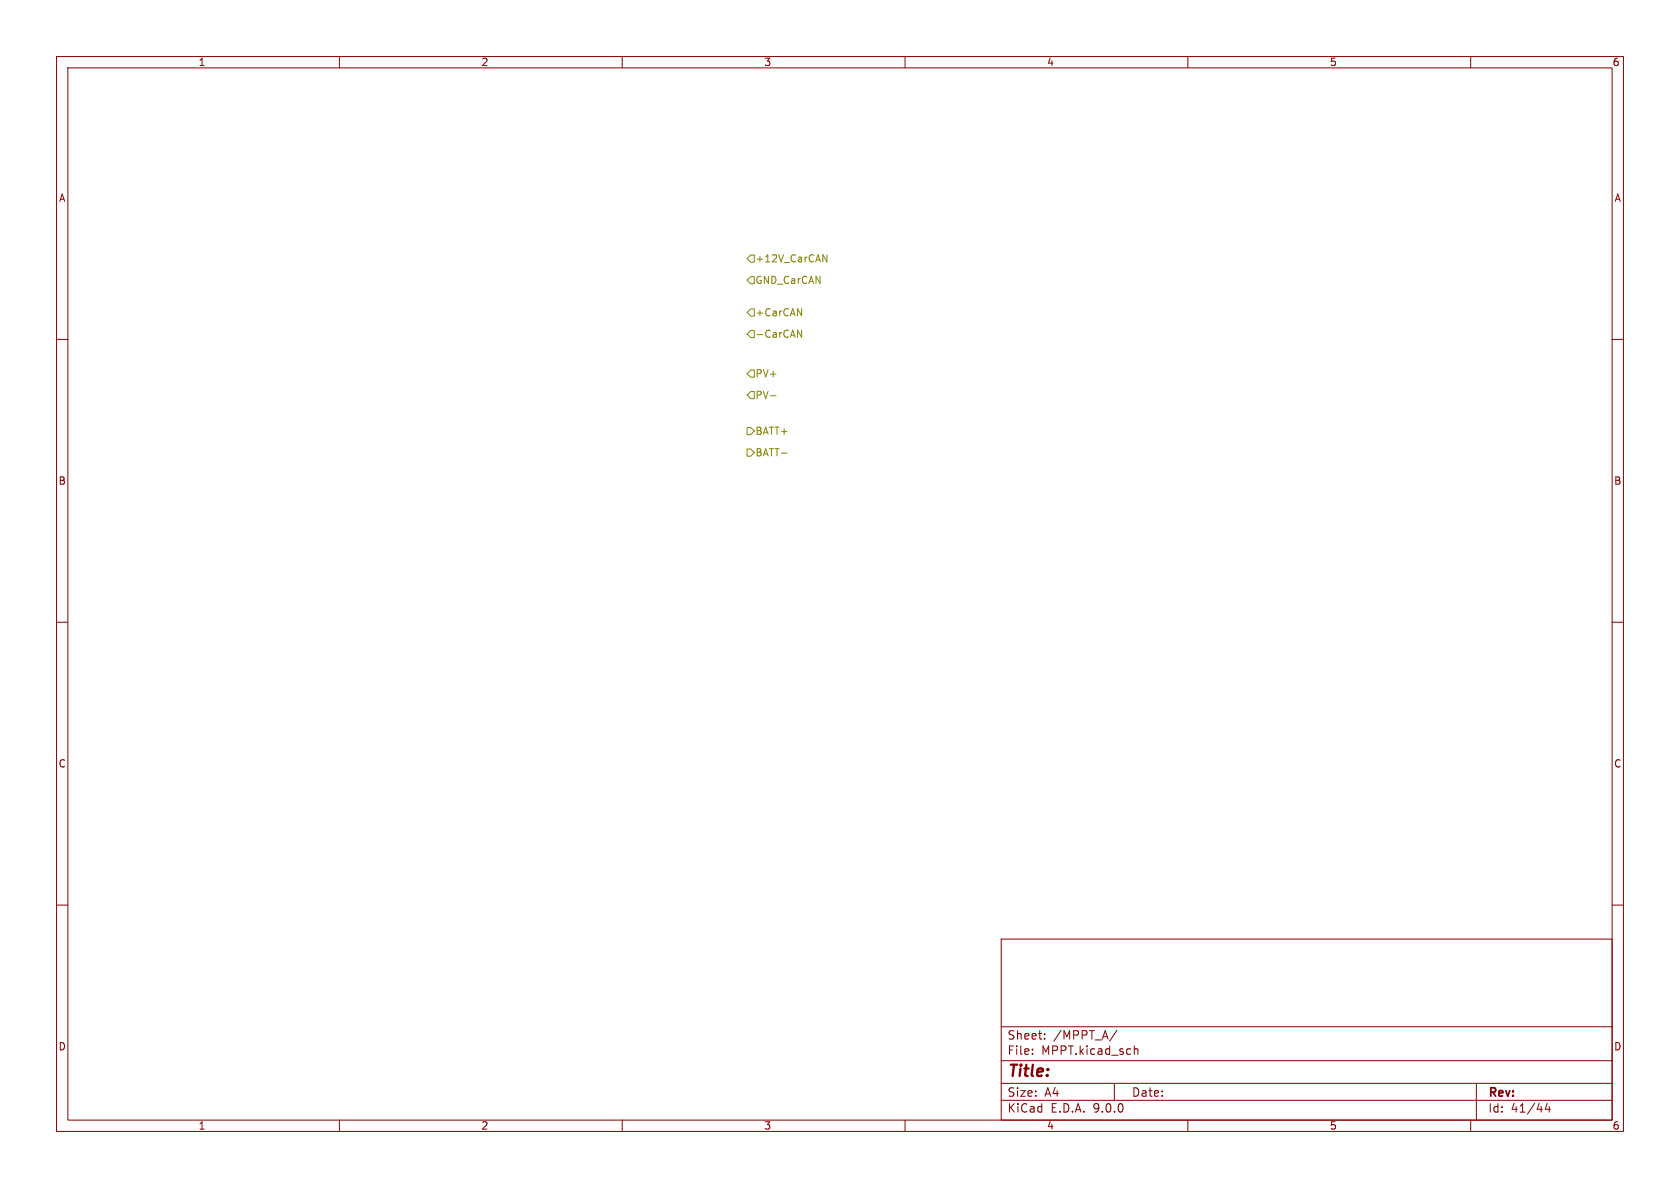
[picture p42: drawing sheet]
<svg xmlns="http://www.w3.org/2000/svg" width="297mm" height="210mm" viewBox="0 0 297 210" stroke-linecap="round" stroke-linejoin="round" font-family="sans-serif">
<defs><g id="words">
<text font-size="2.8" fill="#840000" x="178" y="190.9">Title:</text>
<g font-size="2.1" fill="#840000">
<text x="178" y="184">Sheet:</text>
<text x="186.2" y="184">/MPPT_A/</text>
<text x="178" y="186.7">File:</text>
<text x="184.1" y="186.7">MPPT.kicad_sch</text>
<text x="178" y="196.9">KiCad</text>
<text x="178" y="194.1">Size:</text>
<text x="184.7" y="194.1">A4</text>
<text x="185.7" y="196.9">E.D.A.</text>
<text x="193.3" y="196.9">9.0.0</text>
<text x="200" y="194.1">Date:</text>
<text x="263" y="194.3">Rev:</text>
<text x="263" y="196.9">Id:</text>
<text x="267.1" y="196.9">41/44</text>
</g>
<g font-size="1.8" fill="#840000">
<text x="35" y="11.9">1</text>
<text x="85" y="11.9">2</text>
<text x="135" y="11.9">3</text>
<text x="185" y="11.9">4</text>
<text x="235" y="11.9">5</text>
<text x="285" y="11.9">6</text>
<text x="10.3" y="35.9">A</text>
<text x="285.3" y="35.9">A</text>
<text x="10.3" y="85.9">B</text>
<text x="285.3" y="85.9">B</text>
<text x="10.3" y="135.9">C</text>
<text x="285.3" y="135.9">C</text>
<text x="10.3" y="185.9">D</text>
<text x="285.3" y="185.9">D</text>
<text x="35" y="199.9">1</text>
<text x="85" y="199.9">2</text>
<text x="135" y="199.9">3</text>
<text x="185" y="199.9">4</text>
<text x="235" y="199.9">5</text>
<text x="285" y="199.9">6</text>
</g>
<g font-size="1.8" fill="#848400">
<text x="133.5" y="46.6">+12V_CarCAN</text>
<text x="133.5" y="50.4">GND_CarCAN</text>
<text x="133.5" y="59.9">-CarCAN</text>
<text x="133.5" y="56.1">+CarCAN</text>
<text x="133.5" y="70.7">PV-</text>
<text x="133.5" y="66.9">PV+</text>
<text x="133.5" y="77.1">BATT+</text>
<text x="133.5" y="80.9">BATT-</text>
</g>
</g></defs>
<path d="M0 0h297v210h-297z" fill="#fff" stroke="#fff" stroke-width=".18"/>
<g fill="none" stroke="#840000" stroke-width=".18">
<path d="M10 10h277v190h-277zM12 12h273v186h-273zM60 10v2M110 10v2M160 10v2M210 10v2M260 10v2M10 60h2M285 60h2M10 110h2M285 110h2M10 160h2"/>
<path d="M177 166h108v32h-108zM285 160h2M60 198v2M110 198v2M160 198v2M177 194.5h108M177 191.5h108M177 187.5h108M177 181.5h108M182.5 186.3v.1M182.5 185.5v.1M184.7 183.6v.1"/>
<path d="M184.7 182.8v.1M197 191.5v3M197.5 182.1l-1.3 2M200.5 184.9v1.5M200.5 185.5l.2-.1 .4 .1 .1 .9M210 198v2M260 198v2M261 191.5v6.5M273.5 195l-.3 1.1h.9M273.9 195.6v1"/>
</g>
<g fill="none" stroke="#848400" stroke-width=".18">
<path d="M132.7 48.9h.6v1.3h-.6l-.6-.7zM132.7 58.4h.6v1.3h-.6l-.6-.6zM132.7 54.6h.6v1.3h-.6l-.6-.7zM132.7 45.1h.6v1.3h-.6l-.6-.7zM141 58.4l.7 1.2v-1.2M141 54.6l.7 1.2v-1.2M145.5 45l.7 1.3v-1.3M132.1 75.6h.6l.6 .6-.6 .6h-.6zM132.1 79.4h.6l.6 .6-.6 .6h-.6zM132.7 69.2h.6v1.3h-.6l-.6-.6zM132.7 65.4h.6v1.3h-.6l-.6-.7zM136.2 69.9h1"/>
<path d="M138.1 80.1h1"/>
</g>
<use href="#words"/>
</svg>
